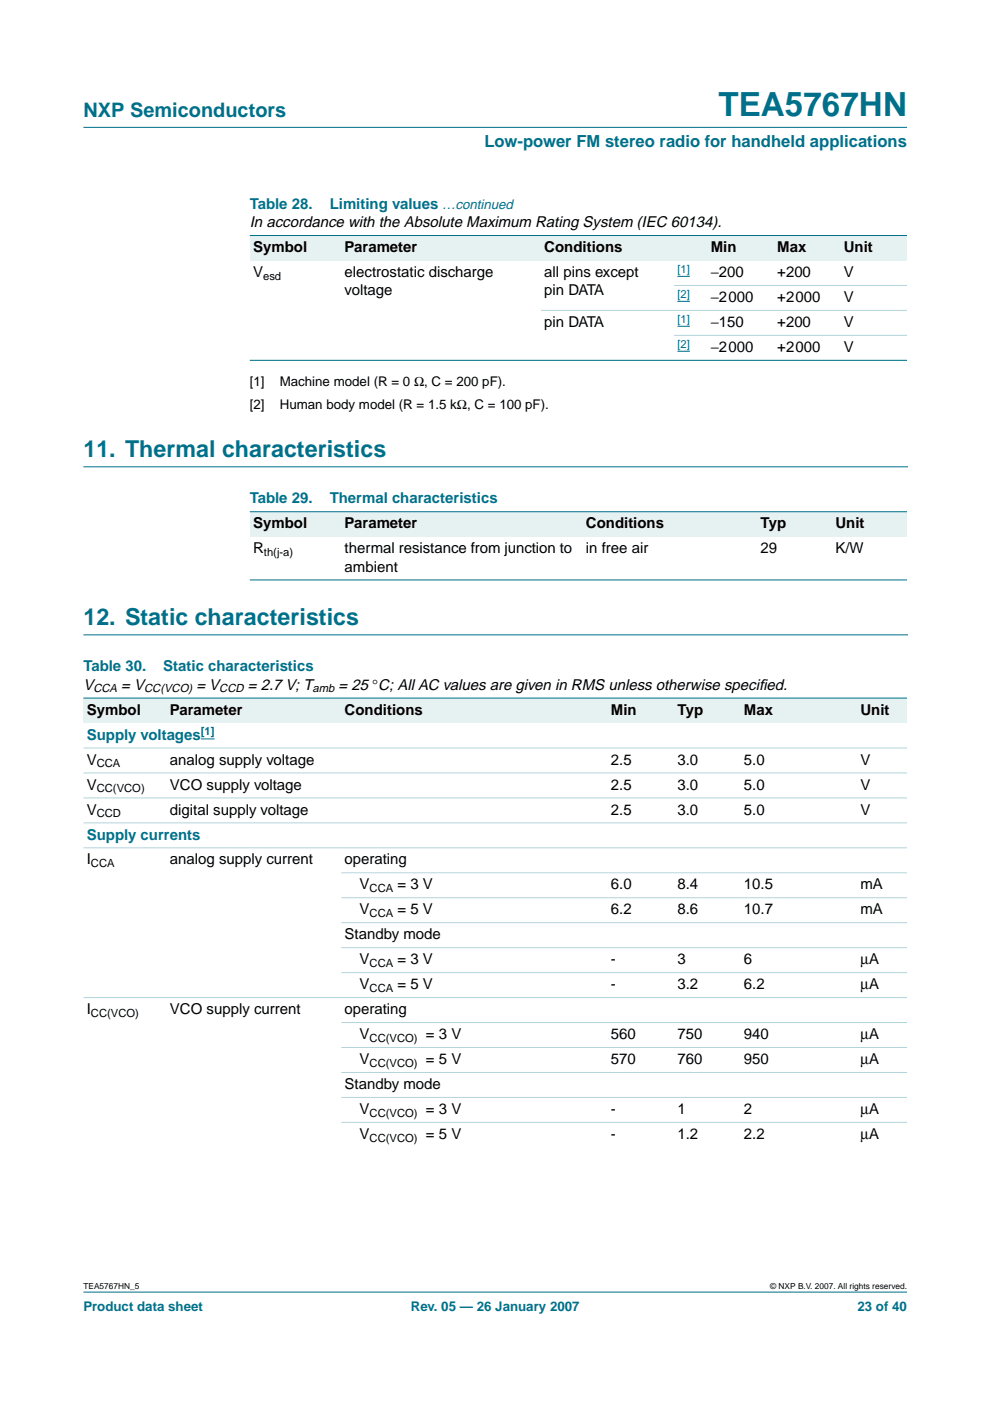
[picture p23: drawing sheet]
<svg xmlns="http://www.w3.org/2000/svg" width="210mm" height="297mm" viewBox="0 0 210 297" stroke-linecap="round" stroke-linejoin="round" font-family="sans-serif">
<defs><g id="words">
<text font-size="7.1" fill="#00708a" x="152.3" y="24.7">TEA5767HN</text>
<g font-size="4.9" fill="#00708a">
<text x="17.7" y="97">11. Thermal characteristics</text>
<text x="17.7" y="132.6">12. Static characteristics</text>
</g>
<text font-size="4.2" fill="#00708a" x="17.7" y="24.9">NXP Semiconductors</text>
<text font-size="3.5" fill="#00708a" x="102.7" y="31.1">Low-power FM stereo radio for handheld applications</text>
<g font-size="3.2" fill="#00708a">
<text x="53" y="44.3">Table 28.</text>
<text x="69.9" y="44.3">Limiting values …continued</text>
<text x="53" y="106.7">Table 29.</text>
<text x="69.9" y="106.7">Thermal characteristics</text>
<text x="17.7" y="142.4">Table 30.</text>
<text x="34.6" y="142.4">Static characteristics</text>
<text x="18.4" y="156.8">Supply voltages</text>
<text x="18.4" y="178">Supply currents</text>
</g>
<g font-size="3.2">
<text x="53" y="48.2">In accordance with the Absolute Maximum Rating System (IEC 60134).</text>
<text x="53.7" y="53.5">Symbol</text>
<text x="73.1" y="53.5">Parameter</text>
<text x="115.4" y="53.5">Conditions</text>
<text x="150.7" y="53.5">Min</text>
<text x="164.8" y="53.5">Max</text>
<text x="178.9" y="53.5">Unit</text>
<text x="53.7" y="58.8">V</text>
<text x="73.1" y="58.8">electrostatic discharge</text>
<text x="115.4" y="58.8">all pins except</text>
<text x="150.7" y="58.8">−200</text>
<text x="164.8" y="58.8">+200</text>
<text x="178.9" y="58.8">V</text>
<text x="73.1" y="62.6">voltage</text>
<text x="115.4" y="62.6">pin DATA</text>
<text x="150.7" y="64">−2000</text>
<text x="164.8" y="64">+2000</text>
<text x="178.9" y="64">V</text>
<text x="115.4" y="69.3">pin DATA</text>
<text x="150.7" y="69.3">−150</text>
<text x="164.8" y="69.3">+200</text>
<text x="178.9" y="69.3">V</text>
<text x="150.7" y="74.6">−2000</text>
<text x="164.8" y="74.6">+2000</text>
<text x="178.9" y="74.6">V</text>
<text x="53.7" y="112">Symbol</text>
<text x="73.1" y="112">Parameter</text>
<text x="124.2" y="112">Conditions</text>
<text x="161.3" y="112">Typ</text>
<text x="177.1" y="112">Unit</text>
<text x="53.7" y="117.3">R</text>
<text x="73.1" y="117.3">thermal resistance from junction to</text>
<text x="124.2" y="117.3">in free air</text>
<text x="161.3" y="117.3">29</text>
<text x="177.1" y="117.3">K/W</text>
<text x="73.1" y="121.2">ambient</text>
<text x="17.7" y="146.2">V</text>
<text x="25.7" y="146.2">= V</text>
<text x="41.6" y="146.2">= V</text>
<text x="52.5" y="146.2">= 2.7 V; T</text>
<text x="71.8" y="146.2">= 25 °C; All AC values are given in RMS unless otherwise specif</text>
<text x="160.9" y="146.2">ied.</text>
<text x="18.4" y="151.5">Symbol</text>
<text x="36" y="151.5">Parameter</text>
<text x="73.1" y="151.5">Conditions</text>
<text x="129.5" y="151.5">Min</text>
<text x="143.6" y="151.5">Typ</text>
<text x="157.7" y="151.5">Max</text>
<text x="182.4" y="151.5">Unit</text>
<text x="18.4" y="167.4">V</text>
<text x="18.4" y="162.1">V</text>
<text x="36" y="162.1">analog supply voltage</text>
<text x="36" y="167.4">VCO supply voltage</text>
<text x="129.5" y="162.1">2.5</text>
<text x="129.5" y="167.4">2.5</text>
<text x="143.6" y="162.1">3.0</text>
<text x="143.6" y="167.4">3.0</text>
<text x="157.7" y="162.1">5.0</text>
<text x="157.7" y="167.4">5.0</text>
<text x="182.4" y="162.1">V</text>
<text x="182.4" y="167.4">V</text>
<text x="18.4" y="172.7">V</text>
<text x="36" y="172.7">digital supply voltage</text>
<text x="129.5" y="172.7">2.5</text>
<text x="143.6" y="172.7">3.0</text>
<text x="157.7" y="172.7">5.0</text>
<text x="182.4" y="172.7">V</text>
<text x="18.4" y="183.3">I</text>
<text x="36" y="183.3">analog supply current</text>
<text x="73.1" y="183.3">operating</text>
<text x="76.2" y="188.6">V</text>
<text x="84.3" y="188.6">= 3 V</text>
<text x="129.5" y="188.6">6.0</text>
<text x="143.6" y="188.6">8.4</text>
<text x="157.7" y="188.6">10.5</text>
<text x="182.4" y="188.6">mA</text>
<text x="76.2" y="193.9">V</text>
<text x="84.3" y="193.9">= 5 V</text>
<text x="129.5" y="193.9">6.2</text>
<text x="143.6" y="193.9">8.6</text>
<text x="157.7" y="193.9">10.7</text>
<text x="182.4" y="193.9">mA</text>
<text x="73.1" y="199.2">Standby mode</text>
<text x="76.2" y="204.5">V</text>
<text x="76.2" y="209.7">V</text>
<text x="84.3" y="204.5">= 3 V</text>
<text x="84.3" y="209.7">= 5 V</text>
<text x="129.5" y="204.5">-</text>
<text x="129.5" y="209.7">-</text>
<text x="143.6" y="204.5">3</text>
<text x="143.6" y="209.7">3.2</text>
<text x="157.7" y="204.5">6</text>
<text x="157.7" y="209.7">6.2</text>
<text x="182.4" y="204.5">µA</text>
<text x="182.4" y="209.7">µA</text>
<text x="18.4" y="215">I</text>
<text x="36" y="215">VCO supply current</text>
<text x="73.1" y="215">operating</text>
<text x="76.2" y="220.3">V</text>
<text x="90.3" y="220.3">= 3 V</text>
<text x="129.5" y="220.3">560</text>
<text x="143.6" y="220.3">750</text>
<text x="157.7" y="220.3">940</text>
<text x="182.4" y="220.3">µA</text>
<text x="76.2" y="225.6">V</text>
<text x="90.3" y="225.6">= 5 V</text>
<text x="129.5" y="225.6">570</text>
<text x="143.6" y="225.6">760</text>
<text x="157.7" y="225.6">950</text>
<text x="182.4" y="225.6">µA</text>
<text x="73.1" y="230.9">Standby mode</text>
<text x="76.2" y="236.2">V</text>
<text x="90.3" y="236.2">= 3 V</text>
<text x="129.5" y="236.2">-</text>
<text x="143.6" y="236.2">1</text>
<text x="157.7" y="236.2">2</text>
<text x="182.4" y="236.2">µA</text>
<text x="76.2" y="241.5">V</text>
<text x="90.3" y="241.5">= 5 V</text>
<text x="129.5" y="241.5">-</text>
<text x="143.6" y="241.5">1.2</text>
<text x="157.7" y="241.5">2.2</text>
<text x="182.4" y="241.5">µA</text>
</g>
<g font-size="2.8">
<text x="53" y="81.8">[1]</text>
<text x="59.3" y="81.8">Machine model (R = 0 Ω, C = 200 pF).</text>
<text x="53" y="86.7">[2]</text>
<text x="59.3" y="86.7">Human body model (R = 1.5 kΩ, C = 100 pF).</text>
</g>
<g font-size="2.8" fill="#00708a">
<text x="17.7" y="278">Product data sheet</text>
<text x="87.1" y="278">Rev. 05 — 26 January 2007</text>
<text x="181.8" y="278">23 of 40</text>
</g>
<g font-size="2.4">
<text x="55.8" y="59.3">esd</text>
<text x="56" y="117.9">th(j-a)</text>
<text x="19.8" y="146.8">CCA</text>
<text x="30.6" y="146.8">CC(VCO)</text>
<text x="46.5" y="146.8">CCD</text>
<text x="66.3" y="146.8">amb</text>
<text x="20.5" y="162.7">CCA</text>
<text x="20.5" y="168">CC(VCO)</text>
<text x="20.5" y="173.3">CCD</text>
<text x="19.3" y="183.9">CCA</text>
<text x="78.4" y="189.1">CCA</text>
<text x="78.4" y="194.4">CCA</text>
<text x="78.4" y="205">CCA</text>
<text x="19.3" y="215.6">CC(VCO)</text>
<text x="78.4" y="210.3">CCA</text>
<text x="78.4" y="220.9">CC(VCO)</text>
<text x="78.4" y="226.2">CC(VCO)</text>
<text x="78.4" y="236.8">CC(VCO)</text>
<text x="78.4" y="242.1">CC(VCO)</text>
</g>
<g font-size="2.4" fill="#00f">
<text x="143.6" y="57.8">[1]</text>
<text x="143.6" y="63.1">[2]</text>
<text x="143.6" y="68.4">[1]</text>
<text x="143.6" y="73.7">[2]</text>
<text x="42.6" y="155.9">[1]</text>
</g>
<g font-size="1.8">
<text x="17.7" y="273.4">TEA5767HN_5</text>
<text x="163.3" y="273.4">© NXP B.V. 2007. All rights reserved.</text>
</g>
</g></defs>
<g fill="#00708a" stroke="#00708a" stroke-width=".21">
<path d="M17.7 273.9h174.6z"/>
<path d="M17.7 27h174.6z"/>
</g>
<path d="M17.7 99h174.7M17.7 134.6h174.7" fill="none" stroke="#00708a" stroke-width=".21"/>
<path d="M143.6 58.6h2.7M143.6 63.9h2.7M143.6 69.2h2.7M143.6 74.5h2.7" fill="none" stroke="#00f" stroke-width=".21"/>
<g fill="#e6f2f2">
<path d="M53 49.9h19.4v5.3h-19.4z" fill-rule="evenodd"/>
<path d="M72.4 49.9h42.3v5.3h-42.3z" fill-rule="evenodd"/>
<path d="M114.7 49.9h28.2v5.3h-28.2z" fill-rule="evenodd"/>
<path d="M142.9 49.9h7.1v5.3h-7.1z" fill-rule="evenodd"/>
<path d="M150 49.9h14.1v5.3h-14.1z" fill-rule="evenodd"/>
<path d="M164.1 49.9h14.1v5.3h-14.1z" fill-rule="evenodd"/>
<path d="M178.2 49.9h14.1v5.3h-14.1z" fill-rule="evenodd"/>
</g>
<g fill="#00708a" stroke="#00708a" stroke-width=".21">
<path d="M53 49.9h139.3z"/>
<path d="M53 76.4h139.3z"/>
</g>
<g fill="#b3d4db" stroke="#b3d4db" stroke-width=".21">
<path d="M142.9 60.5h49.4z"/>
<path d="M114.7 65.8h77.6z"/>
<path d="M142.9 71.1h49.4z"/>
</g>
<g fill="#e6f2f2">
<path d="M53 108.5h19.4v5.3h-19.4z" fill-rule="evenodd"/>
<path d="M72.4 108.5h51.1v5.3h-51.1z" fill-rule="evenodd"/>
<path d="M123.5 108.5h30v5.3h-30z" fill-rule="evenodd"/>
<path d="M153.5 108.5h7.1v5.3h-7.1z" fill-rule="evenodd"/>
<path d="M160.6 108.5h15.8v5.3h-15.8z" fill-rule="evenodd"/>
<path d="M176.4 108.5h15.9v5.3h-15.9z" fill-rule="evenodd"/>
</g>
<g fill="#00708a" stroke="#00708a" stroke-width=".21">
<path d="M53 108.5h139.3z"/>
<path d="M53 123h139.3z"/>
</g>
<g fill="#e6f2f2">
<path d="M17.7 148h17.6v5.3h-17.6z" fill-rule="evenodd"/>
<path d="M35.3 148h37.1v5.3h-37.1z" fill-rule="evenodd"/>
<path d="M72.4 148h47.6v5.3h-47.6z" fill-rule="evenodd"/>
<path d="M120 148h8.8v5.3h-8.8z" fill-rule="evenodd"/>
<path d="M128.8 148h14.1v5.3h-14.1z" fill-rule="evenodd"/>
<path d="M142.9 148h14.1v5.3h-14.1z" fill-rule="evenodd"/>
<path d="M157 148h24.7v5.3h-24.7z" fill-rule="evenodd"/>
<path d="M181.7 148h10.6v5.3h-10.6z" fill-rule="evenodd"/>
</g>
<path d="M42.6 156.7h2.9" fill="none" stroke="#00f" stroke-width=".21"/>
<path d="M17.7 148h174.6z" fill="#00708a" stroke="#00708a" stroke-width=".21"/>
<g fill="#b3d4db" stroke="#b3d4db" stroke-width=".21">
<path d="M17.7 158.6h174.6z"/>
<path d="M17.7 163.9h174.6z"/>
<path d="M17.7 169.2h174.6z"/>
<path d="M17.7 174.5h174.6z"/>
<path d="M17.7 179.8h174.6z"/>
<path d="M72.4 185h119.9z"/>
<path d="M72.4 190.3h119.9z"/>
<path d="M72.4 195.6h119.9z"/>
<path d="M72.4 200.9h119.9z"/>
<path d="M72.4 206.2h119.9z"/>
<path d="M17.7 211.5h174.6z"/>
<path d="M72.4 216.8h119.9z"/>
<path d="M72.4 222.1h119.9z"/>
<path d="M72.4 227.4h119.9z"/>
<path d="M72.4 232.7h119.9z"/>
<path d="M72.4 238h119.9z"/>
</g>
<use href="#words"/>
</svg>
